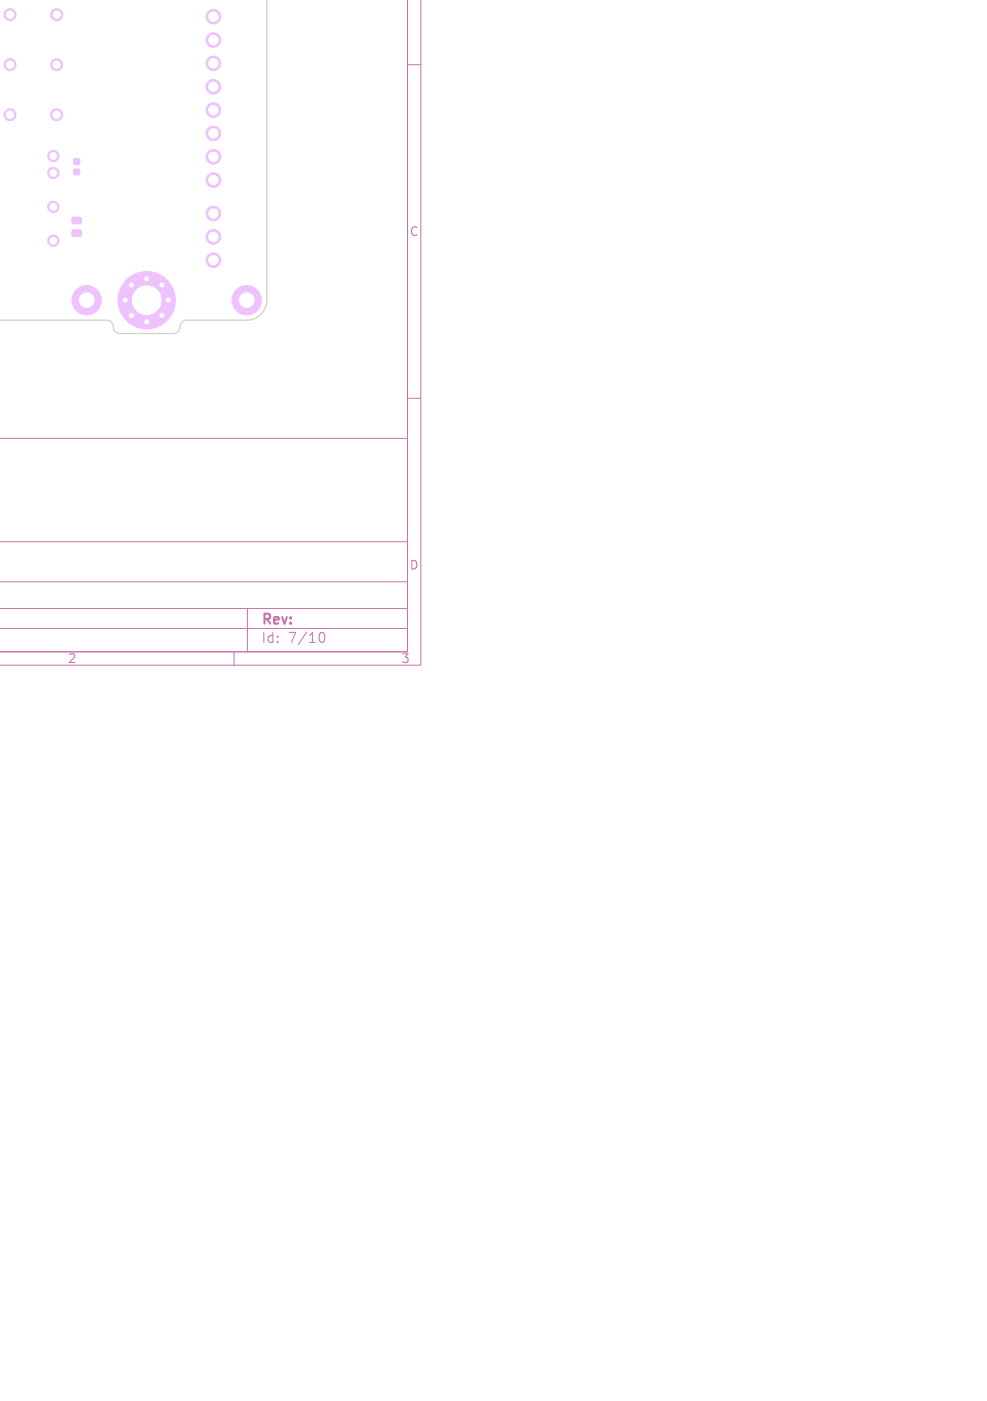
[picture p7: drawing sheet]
<svg xmlns="http://www.w3.org/2000/svg" width="148mm" height="210mm" viewBox="0 0 148 210" stroke-linecap="round" stroke-linejoin="round" font-family="sans-serif">
<defs><g id="words">
<g font-size="2.1" fill="#c872ab">
<text x="39.1" y="94">Rev:</text>
<text x="39.1" y="96.6">Id:</text>
<text x="43.2" y="96.6">7/10</text>
</g>
<g font-size="1.8" fill="#c872ab">
<text x="61.4" y="35.6">C</text>
<text x="61.4" y="85.6">D</text>
<text x="10.1" y="99.6">2</text>
<text x="60.1" y="99.6">3</text>
</g>
</g></defs>
<path d="M61.1 0v97.7h-61.2h61.2v-32h-61.1M63.1 0v99.7h-63.1M61.1 9.7h2M61.1 59.7h2M0 94.2h61.1M0 91.2h61.1M0 87.2h61.1M0 81.2h61.1M35.1 97.7v2M37.1 91.2v6.5M47.8 95.4a.55 .55 0 0 1 .4-.6h.1a.94 .94 0 0 1 0 1.5h-.1a.55 .55 0 0 1-.4-.6" fill="none" stroke="#c872ab" stroke-width=".15"/>
<g fill="#efc1ff" stroke="#efc1ff" stroke-width=".15">
<path d="M10.8 34.5h1.3l.1 .2v.6l-.2 .2-1.1-.1-.1-.2z"/>
<path d="M10.8 32.6h1.3l.1 .2v.6l-.2 .2-1.1-.1-.1-.2z"/>
<path d="M11.1 23.8h.8v.8h-.8z"/>
<path d="M11.1 25.4h.8v.8h-.8z"/>
<circle cx="8" cy="23.4" r=".85"/>
<circle cx="8" cy="25.9" r=".85"/>
<circle cx="8" cy="31" r=".85"/>
<circle cx="8" cy="36.1" r=".85"/>
<circle cx="32" cy="27" r="1.1"/>
<circle cx="32" cy="23.5" r="1.1"/>
<circle cx="32" cy="20" r="1.1"/>
<circle cx="32" cy="16.5" r="1.1"/>
<circle cx="32" cy="13" r="1.1"/>
<circle cx="32" cy="9.5" r="1.1"/>
<circle cx="32" cy="6" r="1.1"/>
<circle cx="32" cy="2.5" r="1.1"/>
<circle cx="32" cy="39" r="1.1"/>
<circle cx="32" cy="35.5" r="1.1"/>
<circle cx="32" cy="32" r="1.1"/>
<circle cx="13" cy="45" r="2.2"/>
<circle cx="37" cy="45" r="2.2"/>
<circle cx="1.5" cy="2.2" r=".91"/>
<circle cx="8.5" cy="2.2" r=".91"/>
<circle cx="1.5" cy="17.2" r=".91"/>
<circle cx="8.5" cy="17.2" r=".91"/>
<circle cx="18.8" cy="45" r=".45"/>
<circle cx="19.7" cy="42.7" r=".45"/>
<circle cx="19.7" cy="47.3" r=".45"/>
<circle cx="22" cy="41.8" r=".45"/>
<circle cx="22" cy="45" r="4.3"/>
<circle cx="22" cy="48.2" r=".45"/>
<circle cx="24.3" cy="42.7" r=".45"/>
<circle cx="24.3" cy="47.3" r=".45"/>
<circle cx="25.2" cy="45" r=".45"/>
<circle cx="1.5" cy="9.7" r=".91"/>
<circle cx="8.5" cy="9.7" r=".91"/>
</g>
<path d="M40 0v45a3 3 0 0 1-3 3h-9a1.16 1.16 0 0 0-1.1 1.3l-.3 .5-.5 .2h-8.1a1.16 1.16 0 0 1-1.1-1.3l-.3-.5-.6-.2h-16.1" fill="none" stroke="#d0d2cd" stroke-width=".2"/>
<g fill="#fff" stroke="#fff" stroke-width=".15">
<circle cx="8" cy="23.4" r=".5"/>
<circle cx="8" cy="25.9" r=".5"/>
<circle cx="8" cy="31" r=".5"/>
<circle cx="8" cy="36.1" r=".5"/>
<circle cx="32" cy="27" r=".7"/>
<circle cx="32" cy="23.5" r=".7"/>
<circle cx="32" cy="20" r=".7"/>
<circle cx="32" cy="16.5" r=".7"/>
<circle cx="32" cy="13" r=".7"/>
<circle cx="32" cy="9.5" r=".7"/>
<circle cx="32" cy="6" r=".7"/>
<circle cx="32" cy="2.5" r=".7"/>
<circle cx="32" cy="39" r=".7"/>
<circle cx="32" cy="35.5" r=".7"/>
<circle cx="32" cy="32" r=".7"/>
<circle cx="13" cy="45" r="1.1"/>
<circle cx="37" cy="45" r="1.1"/>
<circle cx="1.5" cy="2.2" r=".55"/>
<circle cx="8.5" cy="2.2" r=".55"/>
<circle cx="1.5" cy="17.2" r=".55"/>
<circle cx="8.5" cy="17.2" r=".55"/>
<circle cx="18.8" cy="45" r=".3"/>
<circle cx="19.7" cy="42.7" r=".3"/>
<circle cx="19.7" cy="47.3" r=".3"/>
<circle cx="22" cy="41.8" r=".3"/>
<circle cx="22" cy="45" r="2.15"/>
<circle cx="22" cy="48.2" r=".3"/>
<circle cx="24.3" cy="42.7" r=".3"/>
<circle cx="24.3" cy="47.3" r=".3"/>
<circle cx="25.2" cy="45" r=".3"/>
<circle cx="1.5" cy="9.7" r=".55"/>
<circle cx="8.5" cy="9.7" r=".55"/>
</g>
<use href="#words"/>
</svg>
